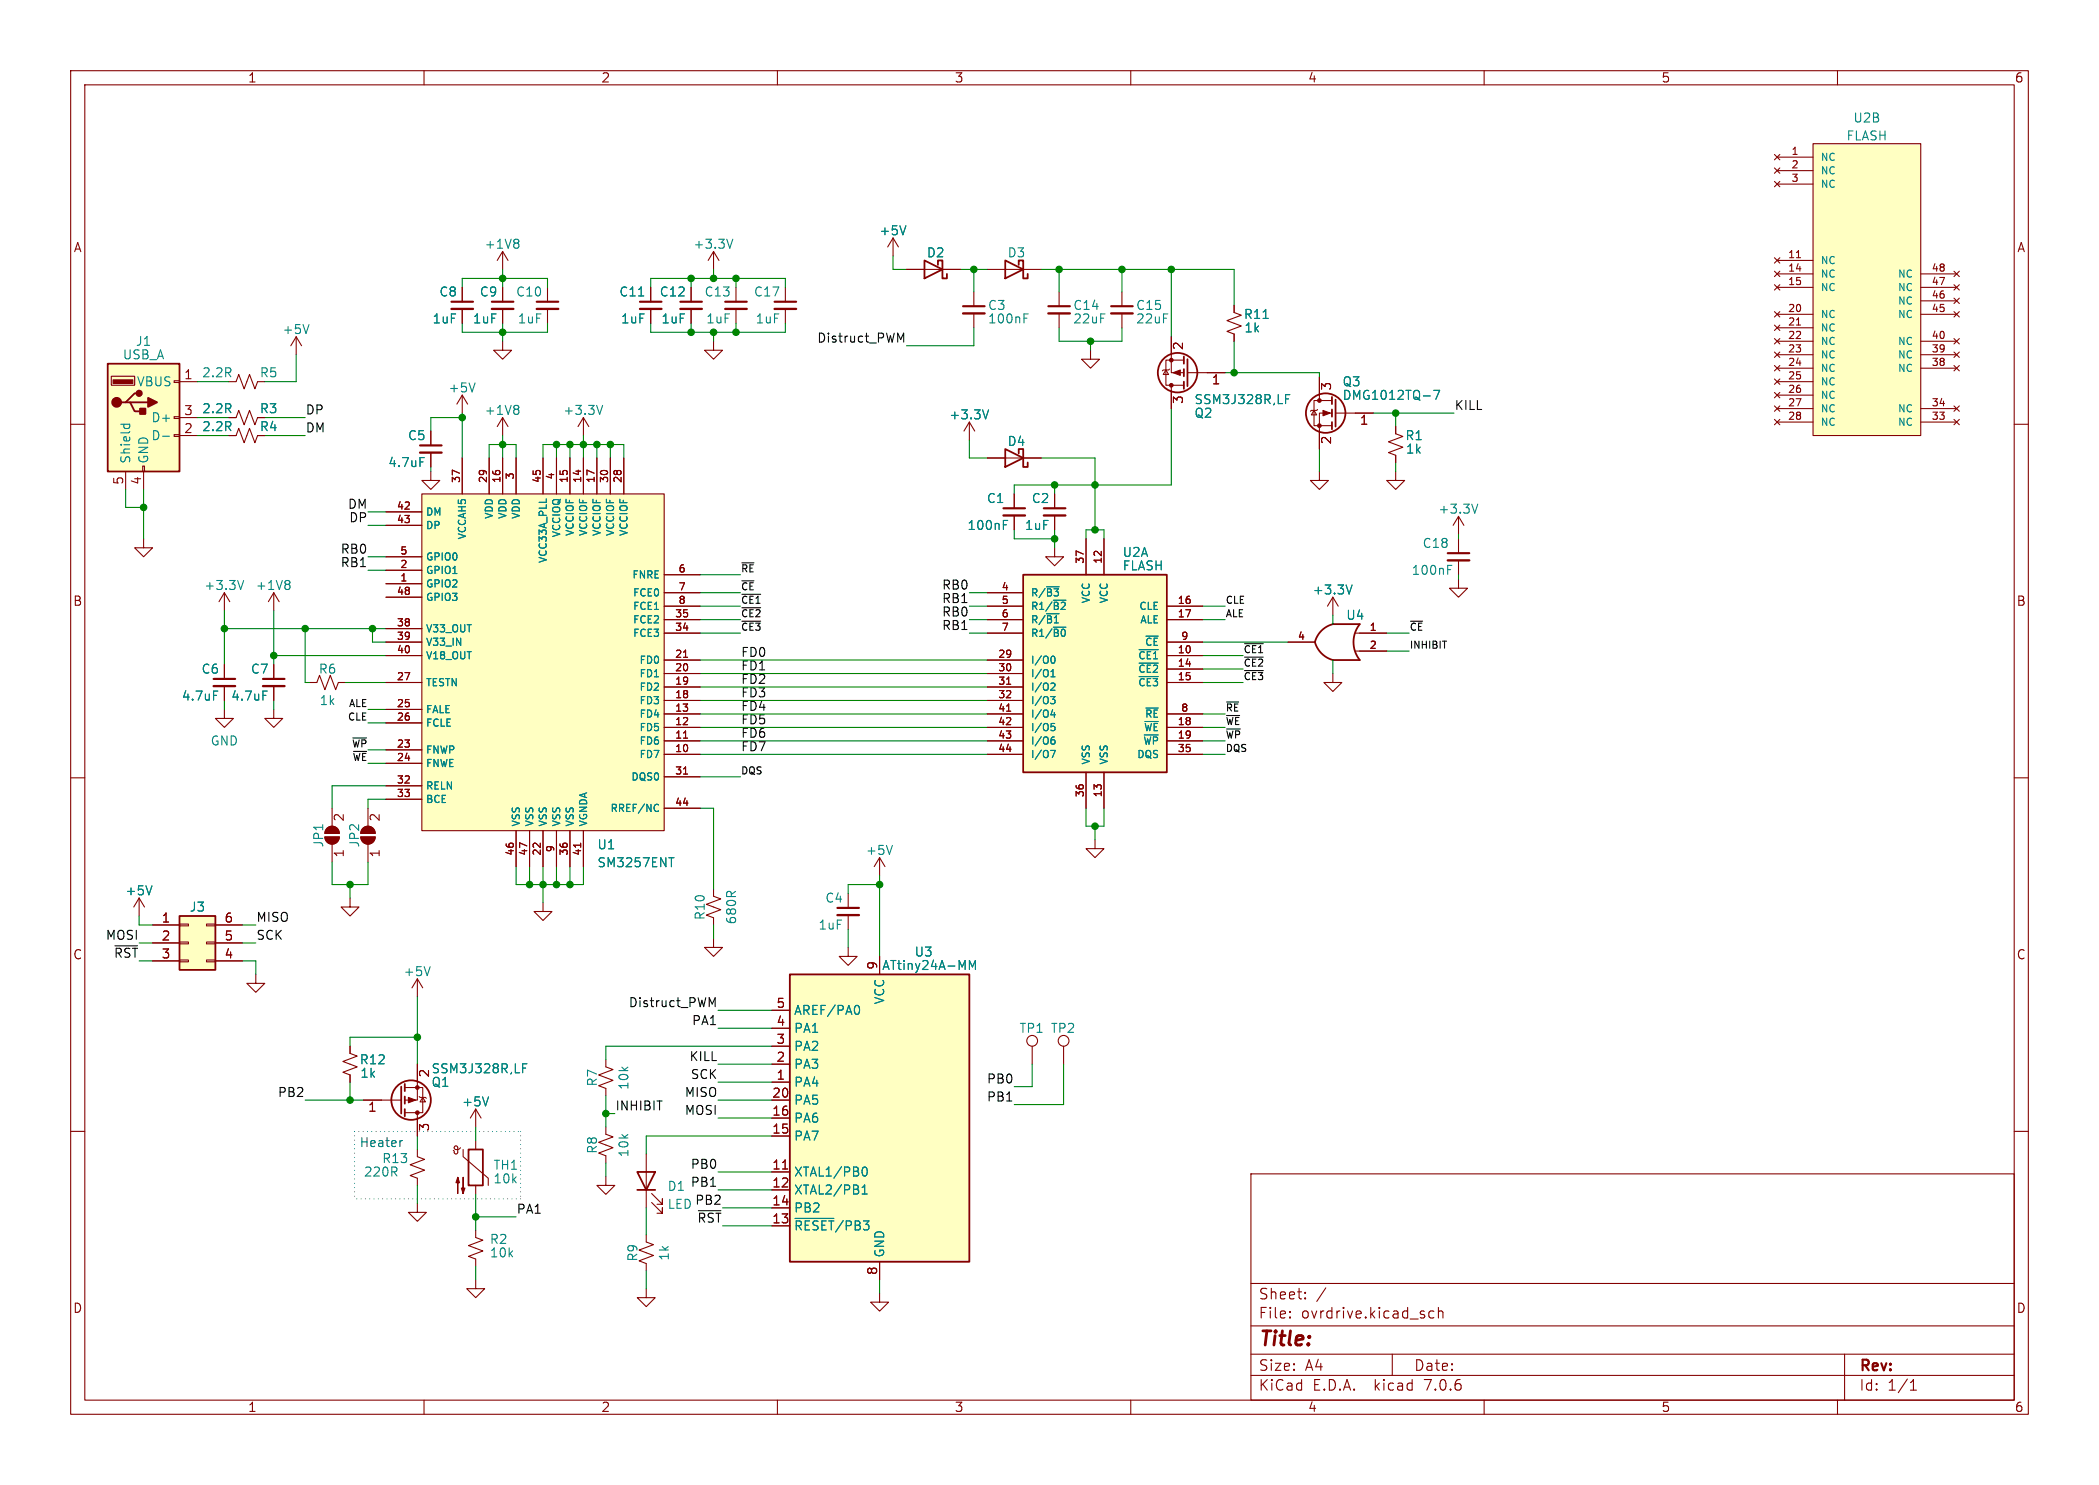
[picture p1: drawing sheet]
<svg xmlns="http://www.w3.org/2000/svg" width="297mm" height="210mm" viewBox="0 0 297 210" stroke-linecap="round" stroke-linejoin="round" font-family="sans-serif">
<defs><g id="words">
<text font-size="2.8" fill="#840000" x="178" y="190.9">Title:</text>
<g font-size="2.1" fill="#840000">
<text x="178" y="184">Sheet:</text>
<text x="178" y="186.7">File:</text>
<text x="184.1" y="186.7">ovrdrive.kicad_sch</text>
<text x="178" y="196.9">KiCad</text>
<text x="178" y="194.1">Size:</text>
<text x="184.7" y="194.1">A4</text>
<text x="185.7" y="196.9">E.D.A.</text>
<text x="194.6" y="196.9">kicad</text>
<text x="200" y="194.1">Date:</text>
<text x="201.8" y="196.9">7.0.6</text>
<text x="263" y="194.3">Rev:</text>
<text x="263" y="196.9">Id:</text>
<text x="267.1" y="196.9">1/1</text>
</g>
<g font-size="1.8" fill="#840000">
<text x="35" y="11.9">1</text>
<text x="85" y="11.9">2</text>
<text x="135" y="11.9">3</text>
<text x="185" y="11.9">4</text>
<text x="235" y="11.9">5</text>
<text x="285" y="11.9">6</text>
<text x="10.3" y="35.9">A</text>
<text x="285.3" y="35.9">A</text>
<text x="26" y="53.7">1</text>
<text x="167.7" y="49.6" transform="rotate(-90 167.7 49.6)">2</text>
<text x="26" y="58.8">3</text>
<text x="36.7" y="58.6">R3</text>
<text x="167.7" y="57.2" transform="rotate(-90 167.7 57.2)">3</text>
<text x="171.4" y="54.7">1</text>
<text x="188.7" y="55.3" transform="rotate(-90 188.7 55.3)">3</text>
<text x="26" y="61.3">2</text>
<text x="36.7" y="61.2">R4</text>
<text x="188.7" y="62.9" transform="rotate(-90 188.7 62.9)">2</text>
<text x="192.3" y="60.4">1</text>
<text x="17.5" y="68.7" transform="rotate(-90 17.5 68.7)">5</text>
<text x="20.1" y="68.7" transform="rotate(-90 20.1 68.7)">4</text>
<text x="10.3" y="85.9">B</text>
<text x="285.3" y="85.9">B</text>
<text x="49" y="116.3" transform="rotate(-90 49 116.3)">2</text>
<text x="54.1" y="116.3" transform="rotate(-90 54.1 116.3)">2</text>
<text x="49" y="121.4" transform="rotate(-90 49 121.4)">1</text>
<text x="54.1" y="121.4" transform="rotate(-90 54.1 121.4)">1</text>
<text x="22.8" y="130.6">1</text>
<text x="31.7" y="130.6">6</text>
<text x="10.3" y="135.9">C</text>
<text x="22.8" y="133.1">2</text>
<text x="22.8" y="135.6">3</text>
<text x="31.7" y="135.6">4</text>
<text x="31.7" y="133.1">5</text>
<text x="124.2" y="137.2" transform="rotate(-90 124.2 137.2)">9</text>
<text x="285.3" y="135.9">C</text>
<text x="109.8" y="142.6">5</text>
<text x="109.8" y="147.7">3</text>
<text x="109.8" y="145.2">4</text>
<text x="61" y="152.5" transform="rotate(-90 61 152.5)">2</text>
<text x="109.2" y="155.3">20</text>
<text x="109.8" y="152.8">1</text>
<text x="109.8" y="150.2">2</text>
<text x="52" y="157.6">1</text>
<text x="61" y="160.1" transform="rotate(-90 61 160.1)">3</text>
<text x="109.2" y="160.4">15</text>
<text x="109.2" y="157.9">16</text>
<text x="109.2" y="165.5">11</text>
<text x="109.2" y="168">12</text>
<text x="109.2" y="173.1">13</text>
<text x="109.2" y="170.6">14</text>
<text x="10.3" y="185.9">D</text>
<text x="124.2" y="180.4" transform="rotate(-90 124.2 180.4)">8</text>
<text x="285.3" y="185.9">D</text>
<text x="35" y="199.9">1</text>
<text x="85" y="199.9">2</text>
<text x="135" y="199.9">3</text>
<text x="185" y="199.9">4</text>
<text x="235" y="199.9">5</text>
<text x="285" y="199.9">6</text>
</g>
<g font-size="1.8" fill="#008484">
<text x="262.2" y="17.5">U2B</text>
<text x="261.2" y="20.1">FLASH</text>
<text x="68.5" y="35.4">+1V8</text>
<text x="98" y="35.4">+3.3V</text>
<text x="124.3" y="33.5">+5V</text>
<text x="131.1" y="36.6">D2</text>
<text x="142.5" y="36.6">D3</text>
<text x="39.9" y="47.5">+5V</text>
<text x="61.1" y="45.9">1uF</text>
<text x="62.1" y="42.1">C8</text>
<text x="66.8" y="45.9">1uF</text>
<text x="67.8" y="42.1">C9</text>
<text x="72.9" y="42.1">C10</text>
<text x="73.2" y="45.9">1uF</text>
<text x="87.5" y="42.1">C11</text>
<text x="87.8" y="45.9">1uF</text>
<text x="93.3" y="42.1">C12</text>
<text x="93.5" y="45.9">1uF</text>
<text x="99.6" y="42.1">C13</text>
<text x="99.8" y="45.9">1uF</text>
<text x="106.6" y="42.1">C17</text>
<text x="106.8" y="45.9">1uF</text>
<text x="139.7" y="44">C3</text>
<text x="139.7" y="45.9">100nF</text>
<text x="151.8" y="44">C14</text>
<text x="151.8" y="45.9">22uF</text>
<text x="160.7" y="44">C15</text>
<text x="160.7" y="45.9">22uF</text>
<text x="175.9" y="45.3">R11</text>
<text x="176" y="47.2">1k</text>
<text x="17.3" y="51">USB_A</text>
<text x="19.1" y="49.1">J1</text>
<text x="28.5" y="53.6">2.2R</text>
<text x="36.7" y="53.6">R5</text>
<text x="19.3" y="54.8">VBUS</text>
<text x="21.3" y="59.9">D+</text>
<text x="28.5" y="58.6">2.2R</text>
<text x="63.4" y="55.7">+5V</text>
<text x="68.5" y="58.9">+1V8</text>
<text x="79.6" y="58.9">+3.3V</text>
<text x="134.2" y="59.5">+3.3V</text>
<text x="168.9" y="57.4">SSM3J328R,LF</text>
<text x="168.9" y="59.3">Q2</text>
<text x="189.9" y="54.8">Q3</text>
<text x="189.9" y="56.8">DMG1012TQ-7</text>
<text x="18.6" y="65.7" transform="rotate(-90 18.6 65.7)">Shield</text>
<text x="21.2" y="65.7" transform="rotate(-90 21.2 65.7)">GND</text>
<text x="21.3" y="62.5">D-</text>
<text x="28.5" y="61.2">2.2R</text>
<text x="57.6" y="62.5">C5</text>
<text x="142.5" y="63.3">D4</text>
<text x="198.8" y="62.5">R1</text>
<text x="198.8" y="64.4">1k</text>
<text x="54.9" y="66.3">4.7uF</text>
<text x="139.5" y="71.3">C1</text>
<text x="145.9" y="71.3">C2</text>
<text x="136.8" y="75.2">100nF</text>
<text x="144.9" y="75.2">1uF</text>
<text x="201.2" y="77.7">C18</text>
<text x="203.4" y="72.9">+3.3V</text>
<text x="28.8" y="83.6">+3.3V</text>
<text x="36.1" y="83.6">+1V8</text>
<text x="158.8" y="80.9">FLASH</text>
<text x="158.8" y="79">U2A</text>
<text x="199.7" y="81.5">100nF</text>
<text x="185.7" y="84.3">+3.3V</text>
<text x="190.4" y="87.9">U4</text>
<text x="28.4" y="95.5">C6</text>
<text x="35.4" y="95.5">C7</text>
<text x="45" y="95.5">R6</text>
<text x="25.6" y="99.3">4.7uF</text>
<text x="32.6" y="99.3">4.7uF</text>
<text x="45.1" y="99.9">1k</text>
<text x="29.7" y="105.6">GND</text>
<text x="45.9" y="119.9" transform="rotate(-90 45.9 119.9)">JP1</text>
<text x="51" y="119.9" transform="rotate(-90 51 119.9)">JP2</text>
<text x="84.4" y="120.3">U1</text>
<text x="84.4" y="122.9">SM3257ENT</text>
<text x="122.4" y="121.1">+5V</text>
<text x="17.6" y="126.8">+5V</text>
<text x="26.7" y="129.1">J3</text>
<text x="99.9" y="130.2" transform="rotate(-90 99.9 130.2)">R10</text>
<text x="104.4" y="130.8" transform="rotate(-90 104.4 130.8)">680R</text>
<text x="115.7" y="131.7">1uF</text>
<text x="116.7" y="127.9">C4</text>
<text x="124.7" y="137.4">ATtiny24A-MM</text>
<text x="129.3" y="135.5">U3</text>
<text x="57" y="138.3">+5V</text>
<text x="112.3" y="143.7">AREF/PA0</text>
<text x="125.3" y="142.1" transform="rotate(-90 125.3 142.1)">VCC</text>
<text x="112.3" y="148.8">PA2</text>
<text x="112.3" y="146.3">PA1</text>
<text x="144.2" y="146.3">TP1 TP2</text>
<text x="50.8" y="150.7">R12</text>
<text x="50.9" y="152.6">1k</text>
<text x="61" y="152">SSM3J328R,LF</text>
<text x="61" y="153.9">Q1</text>
<text x="84.7" y="153.7" transform="rotate(-90 84.7 153.7)">R7</text>
<text x="89.1" y="154.2" transform="rotate(-90 89.1 154.2)">10k</text>
<text x="112.3" y="153.9">PA4</text>
<text x="112.3" y="151.4">PA3</text>
<text x="65.3" y="156.7">+5V</text>
<text x="112.3" y="161.5">PA7</text>
<text x="112.3" y="159">PA6</text>
<text x="112.3" y="156.4">PA5</text>
<text x="51.4" y="166.6">220R</text>
<text x="54" y="164.7">R13</text>
<text x="69.7" y="167.6">10k</text>
<text x="69.7" y="165.6">TH1</text>
<text x="84.7" y="163.3" transform="rotate(-90 84.7 163.3)">R8</text>
<text x="89.1" y="163.8" transform="rotate(-90 89.1 163.8)">10k</text>
<text x="112.3" y="166.6">XTAL1/PB0</text>
<text x="94.4" y="168.6">D1</text>
<text x="94.4" y="171.2">LED</text>
<text x="112.3" y="169.1">XTAL2/PB1</text>
<text x="112.3" y="171.7">PB2</text>
<text x="69.2" y="176.1">R2</text>
<text x="69.2" y="178">10k</text>
<text x="90.4" y="178.5" transform="rotate(-90 90.4 178.5)">R9</text>
<text x="94.8" y="178.4" transform="rotate(-90 94.8 178.4)">1k</text>
<text x="112.3" y="174.2">~{RESET}/PB3</text>
<text x="125.3" y="177.9" transform="rotate(-90 125.3 177.9)">GND</text>
</g>
<g font-size="1.8">
<text x="115.5" y="48.5">Distruct_PWM</text>
<text x="43.2" y="58.7">DP</text>
<text x="205.7" y="58.1">KILL</text>
<text x="43.2" y="61.2">DM</text>
<text x="49.1" y="72">DM</text>
<text x="49.3" y="73.9">DP</text>
<text x="48.1" y="78.4">RB0</text>
<text x="48.1" y="80.3">RB1</text>
<text x="133.2" y="83.5">RB0</text>
<text x="133.2" y="87.3">RB0</text>
<text x="133.2" y="85.4">RB1</text>
<text x="133.2" y="89.2">RB1</text>
<text x="104.8" y="94.9">FD1</text>
<text x="104.8" y="93">FD0</text>
<text x="104.8" y="96.8">FD2</text>
<text x="104.8" y="100.6">FD4</text>
<text x="104.8" y="98.7">FD3</text>
<text x="104.8" y="106.3">FD7</text>
<text x="104.8" y="104.4">FD6</text>
<text x="104.8" y="102.5">FD5</text>
<text x="36.2" y="130.5">MISO</text>
<text x="14.9" y="133">MOSI</text>
<text x="36.2" y="133">SCK</text>
<text x="88.9" y="142.5">Distruct_PWM</text>
<text x="97.8" y="145.1">PA1</text>
<text x="39.2" y="155.2">PB2</text>
<text x="96.8" y="155.2">MISO</text>
<text x="97.5" y="150.1">KILL</text>
<text x="97.6" y="152.7">SCK</text>
<text x="139.6" y="155.9">PB1</text>
<text x="139.6" y="153.3">PB0</text>
<text x="87" y="157.1">INHIBIT</text>
<text x="96.8" y="157.8">MOSI</text>
<text x="97.6" y="165.4">PB0</text>
<text x="97.6" y="167.9">PB1</text>
<text x="73" y="171.7">PA1</text>
<text x="98.3" y="170.5">PB2</text>
<text x="98.6" y="173">~{RST}</text>
</g>
<text font-size="1.8" fill="#008400" x="16" y="135.5">~{RST} 3</text>
<text font-size="1.8" fill="#0000c2" x="50.8" y="162.3">Heater</text>
<g font-size="1.4" fill="#840000">
<text x="253.4" y="22">1</text>
<text x="253.4" y="23.9">2</text>
<text x="253.4" y="25.8">3</text>
<text x="252.9" y="36.6">11</text>
<text x="252.9" y="38.5">14</text>
<text x="252.9" y="40.4">15</text>
<text x="273.2" y="40.4">47</text>
<text x="273.2" y="38.5">48</text>
<text x="252.9" y="44.2">20</text>
<text x="252.9" y="46.1">21</text>
<text x="273.2" y="44.2">45</text>
<text x="273.2" y="42.3">46</text>
<text x="252.9" y="48">22</text>
<text x="252.9" y="49.9">23</text>
<text x="252.9" y="51.8">24</text>
<text x="252.9" y="53.7">25</text>
<text x="273.2" y="51.8">38</text>
<text x="273.2" y="49.9">39</text>
<text x="273.2" y="48">40</text>
<text x="252.9" y="55.6">26</text>
<text x="252.9" y="57.5">27</text>
<text x="252.9" y="59.4">28</text>
<text x="273.2" y="59.4">33</text>
<text x="273.2" y="57.5">34</text>
<text x="65.2" y="68.4" transform="rotate(-90 65.2 68.4)">37</text>
<text x="69" y="68.4" transform="rotate(-90 69 68.4)">29</text>
<text x="70.9" y="68.4" transform="rotate(-90 70.9 68.4)">16</text>
<text x="72.8" y="67.9" transform="rotate(-90 72.8 67.9)">3</text>
<text x="76.6" y="68.4" transform="rotate(-90 76.6 68.4)">45</text>
<text x="78.5" y="67.9" transform="rotate(-90 78.5 67.9)">4</text>
<text x="80.4" y="68.4" transform="rotate(-90 80.4 68.4)">15</text>
<text x="82.3" y="68.4" transform="rotate(-90 82.3 68.4)">14</text>
<text x="84.2" y="68.4" transform="rotate(-90 84.2 68.4)">17</text>
<text x="86.1" y="68.4" transform="rotate(-90 86.1 68.4)">30</text>
<text x="88" y="68.4" transform="rotate(-90 88 68.4)">28</text>
<text x="56.1" y="72.1">42</text>
<text x="56.1" y="74">43</text>
<text x="56.5" y="82.3">1</text>
<text x="56.5" y="80.4">2</text>
<text x="56.5" y="78.5">5</text>
<text x="95.9" y="81">6</text>
<text x="95.9" y="83.6">7</text>
<text x="141.6" y="83.6">4</text>
<text x="153.4" y="79.8" transform="rotate(-90 153.4 79.8)">37</text>
<text x="156" y="79.8" transform="rotate(-90 156 79.8)">12</text>
<text x="56.1" y="88.6">38</text>
<text x="56.1" y="84.2">48</text>
<text x="95.4" y="89.3">34</text>
<text x="95.4" y="87.4">35</text>
<text x="95.9" y="85.5">8</text>
<text x="141.6" y="85.5">5</text>
<text x="141.6" y="87.4">6</text>
<text x="141.6" y="89.3">7</text>
<text x="166.5" y="85.5">16</text>
<text x="166.5" y="87.4">17</text>
<text x="193.7" y="89.3">1</text>
<text x="56.1" y="90.6">39</text>
<text x="56.1" y="92.5">40</text>
<text x="95.4" y="95">20</text>
<text x="95.4" y="93.1">21</text>
<text x="141.1" y="93.1">29</text>
<text x="141.1" y="95">30</text>
<text x="166.5" y="92.5">10</text>
<text x="166.5" y="94.4">14</text>
<text x="167" y="90.6">9</text>
<text x="183.5" y="90.6">4</text>
<text x="193.7" y="91.8">2</text>
<text x="56.1" y="100.1">25</text>
<text x="56.1" y="102">26</text>
<text x="56.1" y="96.3">27</text>
<text x="95.4" y="100.7">13</text>
<text x="95.4" y="98.8">18</text>
<text x="95.4" y="96.9">19</text>
<text x="141.1" y="96.9">31</text>
<text x="141.1" y="98.8">32</text>
<text x="141.1" y="100.7">41</text>
<text x="166.5" y="96.3">15</text>
<text x="167" y="100.7">8</text>
<text x="56.1" y="105.8">23</text>
<text x="56.1" y="107.7">24</text>
<text x="95.4" y="106.4">10</text>
<text x="95.4" y="104.5">11</text>
<text x="95.4" y="102.6">12</text>
<text x="141.1" y="102.6">42</text>
<text x="141.1" y="104.5">43</text>
<text x="141.1" y="106.4">44</text>
<text x="166.5" y="102.6">18</text>
<text x="166.5" y="104.5">19</text>
<text x="166.5" y="106.4">35</text>
<text x="56.1" y="110.9">32</text>
<text x="56.1" y="112.8">33</text>
<text x="95.4" y="109.6">31</text>
<text x="153.4" y="112.9" transform="rotate(-90 153.4 112.9)">36</text>
<text x="156" y="112.9" transform="rotate(-90 156 112.9)">13</text>
<text x="95.4" y="114">44</text>
<text x="72.8" y="121.1" transform="rotate(-90 72.8 121.1)">46</text>
<text x="74.7" y="121.1" transform="rotate(-90 74.7 121.1)">47</text>
<text x="76.6" y="121.1" transform="rotate(-90 76.6 121.1)">22</text>
<text x="78.5" y="120.6" transform="rotate(-90 78.5 120.6)">9</text>
<text x="80.4" y="121.1" transform="rotate(-90 80.4 121.1)">36</text>
<text x="82.3" y="121.1" transform="rotate(-90 82.3 121.1)">41</text>
</g>
<g font-size="1.4" fill="#008484">
<text x="257.6" y="23">NC</text>
<text x="257.6" y="24.9">NC</text>
<text x="257.6" y="26.8">NC</text>
<text x="257.6" y="37.6">NC</text>
<text x="257.6" y="39.5">NC</text>
<text x="257.6" y="41.4">NC</text>
<text x="268.4" y="41.4">NC</text>
<text x="268.4" y="39.5">NC</text>
<text x="257.6" y="45.2">NC</text>
<text x="257.6" y="47.1">NC</text>
<text x="268.4" y="45.2">NC</text>
<text x="268.4" y="43.3">NC</text>
<text x="257.6" y="49">NC</text>
<text x="257.6" y="50.9">NC</text>
<text x="257.6" y="52.8">NC</text>
<text x="268.4" y="52.8">NC</text>
<text x="268.4" y="50.9">NC</text>
<text x="268.4" y="49">NC</text>
<text x="257.6" y="54.7">NC</text>
<text x="257.6" y="56.6">NC</text>
<text x="257.6" y="58.5">NC</text>
<text x="268.4" y="58.5">NC</text>
<text x="257.6" y="60.4">NC</text>
<text x="268.4" y="60.4">NC</text>
<text x="60.2" y="73.1">DM</text>
<text x="60.2" y="75">DP</text>
<text x="66.1" y="76.4" transform="rotate(-90 66.1 76.4)">VCCAH5</text>
<text x="70" y="73.5" transform="rotate(-90 70 73.5)">VDD</text>
<text x="71.9" y="73.5" transform="rotate(-90 71.9 73.5)">VDD</text>
<text x="73.8" y="73.5" transform="rotate(-90 73.8 73.5)">VDD</text>
<text x="79.5" y="76.1" transform="rotate(-90 79.5 76.1)">VCCIOQ</text>
<text x="81.4" y="75.9" transform="rotate(-90 81.4 75.9)">VCCIOF</text>
<text x="83.3" y="75.9" transform="rotate(-90 83.3 75.9)">VCCIOF</text>
<text x="85.2" y="75.9" transform="rotate(-90 85.2 75.9)">VCCIOF</text>
<text x="87.1" y="75.9" transform="rotate(-90 87.1 75.9)">VCCIOF</text>
<text x="89" y="75.9" transform="rotate(-90 89 75.9)">VCCIOF</text>
<text x="60.2" y="83.3">GPIO2</text>
<text x="60.2" y="81.4">GPIO1</text>
<text x="60.2" y="79.5">GPIO0</text>
<text x="77.6" y="79.8" transform="rotate(-90 77.6 79.8)">VCC33A_PLL</text>
<text x="89.3" y="82">FNRE</text>
<text x="60.2" y="89.6">V33_OUT</text>
<text x="60.2" y="85.2">GPIO3</text>
<text x="89.4" y="88.4">FCE2</text>
<text x="89.4" y="84.6">FCE0</text>
<text x="89.4" y="86.5">FCE1</text>
<text x="145.8" y="84.6">R/~{B3}</text>
<text x="145.8" y="86.5">R1/~{B2}</text>
<text x="145.8" y="88.4">R/~{B1}</text>
<text x="154.4" y="85.5" transform="rotate(-90 154.4 85.5)">VCC</text>
<text x="156.9" y="85.5" transform="rotate(-90 156.9 85.5)">VCC</text>
<text x="161.1" y="86.5">CLE</text>
<text x="161.2" y="88.4">ALE</text>
<text x="60.2" y="91.5">V33_IN</text>
<text x="60.2" y="93.4">V18_OUT</text>
<text x="89.4" y="90.3">FCE3</text>
<text x="90.4" y="96">FD1</text>
<text x="90.4" y="94.1">FD0</text>
<text x="145.8" y="94.1">I/O0</text>
<text x="145.8" y="96">I/O1</text>
<text x="145.8" y="90.3">R1/~{B0}</text>
<text x="160.9" y="93.4">~{CE1}</text>
<text x="160.9" y="95.4">~{CE2}</text>
<text x="161.9" y="91.5">~{CE}</text>
<text x="60.2" y="101.1">FALE</text>
<text x="60.2" y="97.3">TESTN</text>
<text x="90.4" y="101.7">FD4</text>
<text x="90.4" y="99.8">FD3</text>
<text x="90.4" y="97.9">FD2</text>
<text x="145.8" y="97.9">I/O2</text>
<text x="145.8" y="99.8">I/O3</text>
<text x="145.8" y="101.7">I/O4</text>
<text x="160.9" y="97.3">~{CE3}</text>
<text x="161.9" y="101.7">~{RE}</text>
<text x="60.2" y="106.8">FNWP</text>
<text x="60.2" y="103">FCLE</text>
<text x="90.4" y="107.4">FD7</text>
<text x="90.4" y="105.5">FD6</text>
<text x="90.4" y="103.6">FD5</text>
<text x="145.8" y="103.6">I/O5</text>
<text x="145.8" y="105.5">I/O6</text>
<text x="145.8" y="107.4">I/O7</text>
<text x="160.8" y="107.4">DQS</text>
<text x="161.7" y="105.5">~{WP}</text>
<text x="161.7" y="103.6">~{WE}</text>
<text x="60.2" y="108.7">FNWE</text>
<text x="60.2" y="111.9">RELN</text>
<text x="60.2" y="113.8">BCE</text>
<text x="89.2" y="110.6">DQS0</text>
<text x="154.4" y="108.2" transform="rotate(-90 154.4 108.2)">VSS</text>
<text x="156.9" y="108.2" transform="rotate(-90 156.9 108.2)">VSS</text>
<text x="73.8" y="117" transform="rotate(-90 73.8 117)">VSS</text>
<text x="75.7" y="117" transform="rotate(-90 75.7 117)">VSS</text>
<text x="77.6" y="117" transform="rotate(-90 77.6 117)">VSS</text>
<text x="79.5" y="117" transform="rotate(-90 79.5 117)">VSS</text>
<text x="81.4" y="117" transform="rotate(-90 81.4 117)">VSS</text>
<text x="83.3" y="117" transform="rotate(-90 83.3 117)">VGNDA</text>
<text x="86.3" y="115">RREF/NC</text>
</g>
<g font-size="1.4">
<text x="104.8" y="81">~{RE}</text>
<text x="104.8" y="83.5">~{CE}</text>
<text x="104.8" y="85.4">~{CE1}</text>
<text x="104.8" y="87.4">~{CE2}</text>
<text x="104.8" y="89.3">~{CE3}</text>
<text x="173.4" y="87.4">ALE</text>
<text x="173.4" y="85.4">CLE</text>
<text x="199.4" y="89.3">~{CE}</text>
<text x="175.9" y="94.3">~{CE2}</text>
<text x="175.9" y="92.4">~{CE1}</text>
<text x="199.4" y="91.8">INHIBIT</text>
<text x="49.1" y="102">CLE</text>
<text x="49.2" y="100.1">ALE</text>
<text x="173.4" y="100.7">~{RE}</text>
<text x="175.9" y="96.2">~{CE3}</text>
<text x="49.7" y="105.8">~{WP}</text>
<text x="49.8" y="107.7">~{WE}</text>
<text x="173.4" y="102.6">~{WE}</text>
<text x="173.4" y="106.4">DQS</text>
<text x="173.4" y="104.5">~{WP}</text>
<text x="104.8" y="109.6">DQS</text>
</g>
</g></defs>
<g fill="none" stroke="#840000" stroke-width=".15">
<path d="M10 10h277v190h-277zM12 12h273v186h-273zM60 10v2M110 10v2M160 10v2M210 10v2M260 10v2M71.1 35.6v2.5M71.1 35.6l-.7 1.2M71.1 35.6l.8 1.2M101 35.6l-.8 1.2M101 35.6v2.5"/>
<path d="M101 35.6l.7 1.2M126.4 33.7l-.8 1.2M126.4 33.7v2.5M126.4 33.7l.7 1.2M128.3 38.1h7.6M139.7 38.1h7.6M251.1 21.8l.7 .8M251.1 36.4l.7 .8M251.1 38.4l.7 .7M251.1 23.7l.7 .8M251.1 25.7l.7 .7M251.5 22.2h5"/>
<path d="M251.5 36.8h5M251.5 38.7h5M251.5 24.1h5M251.5 26h5M251.8 21.8l-.7 .8M251.8 36.4l-.7 .8M251.8 38.4l-.7 .7M251.8 23.7l-.7 .8M251.8 25.7l-.7 .7M254.2 36.4h.6M256.5 20.3h15.3v41.3h-15.3zM271.8 38.7h5.1"/>
<path d="M276.5 38.4l.7 .7M277.2 38.4l-.7 .7M10 60h2M15.7 53.2h3.3v1.3h-3.3zM24.6 58.9h.8v.3h-.8zM24.6 53.8h.8v.3h-.8zM25.4 54h2.5M25.4 59.1h2.5M32.4 54h1l.4-1 .7 2 .8-2 .8 2 .3-1M32.4 59.1h1l.4-1.1 .7 2.1 .8-2.1 .8 2.1 .3-1M41.9 47.6l-.8 1.3M41.9 47.6v2.6"/>
<path d="M41.9 47.6l.8 1.3M65.4 40.6v2.1M65.4 43.7v2M65.4 55.9v2.5M65.4 55.9l-.8 1.3M65.4 55.9l.8 1.3M71.1 48.3v1.2h1.3l-1.3 1.3-1.3-1.3h1.3M71.1 40.6v2.1M71.1 43.7v2M71.1 59.1v2.5M71.1 59.1l-.7 1.2M71.1 59.1l.8 1.2"/>
<path d="M77.5 40.6v2.1M77.5 43.7v2M82.5 59.1v2.5M82.5 59.1l-.7 1.2M82.5 59.1l.8 1.2M92.1 40.6v2.1M92.1 43.7v2M97.8 40.6v2.1M97.8 43.7v2M101 48.3v1.2h1.2l-1.2 1.3-1.3-1.3h1.3M104.1 40.6v2.1M104.1 43.7v2"/>
<path d="M111.1 40.6v2.1M111.1 43.7v2M137.2 59.7l-.8 1.3M137.2 59.7v2.5M137.2 59.7l.7 1.3M137.8 41.3v2M137.8 44.3v2.1M149.9 41.3v2M149.9 44.3v2.1M154.3 49.5v1.3h1.3l-1.3 1.3-1.3-1.3h1.3M158.7 41.3v2M158.7 44.3v2.1"/>
<path d="M165 52.3l.4 .7h-.8zM165.5 52.2l-.1 .1h-.8l-.1 .2M165.7 47.6v5.1h1.8M165.7 54.5v3.3M167.5 50.9h-2.5v3.6h2.5M168 52.7h5.4M174.6 43.2v1l1 .4-2 .7 2 .8-2 .8 1 .3v1.1M185.9 58l.4 .7h-.8zM186.4 57.9l-.1 .1h-.8l-.1 .2M186.7 53.3v3.3M188.5 58.4h-1.8v5.1M188.5 56.6h-2.6v3.6h2.6"/>
<path d="M189 58.4h5.3M251.1 40.3l.7 .7M251.1 44.1l.7 .7M251.1 46l.7 .7M251.1 47.9l.7 .7M251.1 49.8l.7 .7M251.1 51.7l.7 .8M251.1 53.6l.7 .8M251.1 55.5l.7 .8M251.1 57.4l.7 .8M251.1 59.3l.7 .8M251.5 40.6h5"/>
<path d="M251.5 44.5h5M251.5 46.4h5M251.5 48.3h5M251.5 50.2h5M251.5 52.1h5M251.5 54h5M251.5 55.9h5M251.5 57.8h5M251.5 59.7h5M251.8 40.3l-.7 .7M251.8 44.1l-.7 .7M251.8 46l-.7 .7"/>
<path d="M251.8 47.9l-.7 .7M251.8 49.8l-.7 .7M251.8 51.7l-.7 .8M251.8 53.6l-.7 .8M251.8 55.5l-.7 .8M251.8 57.4l-.7 .8M251.8 59.3l-.7 .8M254.2 46h.6M271.8 40.6h5.1M271.8 44.5h5.1M271.8 48.3h5.1M271.8 50.2h5.1"/>
<path d="M271.8 52.1h5.1M271.8 57.8h5.1M271.8 59.7h5.1M271.8 42.5h5.1M276.5 59.3l.7 .8M276.5 57.4l.7 .8M276.5 51.7l.7 .8M276.5 49.8l.7 .7M276.5 47.9l.7 .7M276.5 44.1l.7 .7M276.5 42.2l.7 .7M276.5 40.3l.7 .7"/>
<path d="M277.2 59.3l-.7 .8M277.2 57.4l-.7 .8M277.2 51.7l-.7 .8M277.2 49.8l-.7 .7M277.2 47.9l-.7 .7M277.2 44.1l-.7 .7M277.2 42.2l-.7 .7M277.2 40.3l-.7 .7M285 60h2M17.8 66.7v2.5M20.2 65.9h.2v.8h-.2zM20.3 76.2v1.3h1.3l-1.3 1.2-1.3-1.2h1.3"/>
<path d="M20.3 66.7v2.5M24.6 61.5h.8v.2h-.8zM25.4 61.6h2.5M32.4 61.6h1l.4-1 .7 2 .8-2 .8 2 .3-1M54.6 72.4h5.1M54.6 74.3h5.1M54.6 78.7h5.1M59.7 69.9h34.3v47.6h-34.3zM61 66.7v1.2h1.2l-1.2 1.3-1.3-1.3h1.3M61 61v2M61 64v2M65.4 64.8v5.1"/>
<path d="M69.2 64.8v5.1M71.1 64.8v5.1M73 64.8v5.1M76.8 64.8v5.1M78.7 64.8v5.1M80.6 64.8v5.1M82.5 64.8v5.1M84.5 64.8v5.1M86.4 64.8v5.1M88.3 64.8v5.1M139.7 64.8h7.6M143.5 69.9v2"/>
<path d="M143.5 72.9v2M149.2 77.5v1.2h1.3l-1.3 1.3-1.2-1.3h1.2M149.2 69.9v2M149.2 72.9v2M153.7 76.2v5.1M156.2 76.2v5.1M186.7 66.7v1.2h1.3l-1.3 1.3-1.3-1.3h1.3M197.5 66.7v1.2h1.3l-1.3 1.3-1.3-1.3h1.3M197.5 60.3v1l1 .4-2 .8 2 .7-2 .8 1 .4v1M206.4 73l-.8 1.3M206.4 73v2.6M206.4 76.2v2"/>
<path d="M206.4 79.2v2.1M206.4 73l.7 1.3M31.7 83.8v2.6M31.7 94v2M31.7 97v2.1M31.7 83.8l-.7 1.3M31.7 83.8l.8 1.3M38.7 83.8l-.7 1.3M38.7 83.8v2.6M38.7 94v2M38.7 97v2.1M38.7 83.8l.8 1.3"/>
<path d="M43.8 96.5h1l.4-1 .8 2 .7-2 .8 2 .4-1h1M54.6 82.6h5.1M54.6 80.6h5.1M54.6 96.5h5.1M54.6 88.9h5.1M54.6 90.8h5.1M54.6 92.7h5.1M54.6 84.5h5.1M94 99.1h5.1M94 97.2h5.1M94 95.3h5.1M94 93.3h5.1"/>
<path d="M94 89.5h5.1M94 87.6h5.1M94 81.3h5.1M94 83.8h5.1M94 85.7h5.1M96.7 93h.6M139.7 99.1h5.1M139.7 97.2h5.1M139.7 95.3h5.1M139.7 93.3h5.1M139.7 89.5h5.1M139.7 87.6h5.1"/>
<path d="M139.7 83.8h5.1M139.7 85.7h5.1M142.4 96.8h.6M165.1 96.5h5.1M165.1 87.6h5.1M165.1 90.8h5.1M165.1 92.7h5.1M165.1 85.7h5.1M165.1 94.6h5.1M182.2 90.8h3.9M188.6 95.3v1.2h1.3l-1.3 1.3-1.3-1.3h1.3M188.6 84.5l-.8 1.2"/>
<path d="M188.6 84.5v2.5M188.6 84.5l.8 1.2M191.8 89.5h4.4M191.8 92.1h4.4M206.4 81.9v1.3h1.2l-1.2 1.3-1.3-1.3h1.3M10 110h2M31.7 100.3v1.3h1.3l-1.3 1.3-1.2-1.3h1.2M38.7 100.3v1.3h1.3l-1.3 1.3-1.2-1.3h1.2M46 118.4h2a1.02 1.02 0 0 1-1 1 1.02 1.02 0 0 1-1-1zM46.3 117.1a1.02 1.02 0 0 1 1.1-.2 1.02 1.02 0 0 1 .6 1h-2v-.4zM47 114.3v2.5M47 119.4v2.5"/>
<path d="M51.1 118.4h2a1.02 1.02 0 0 1-1 1 1.02 1.02 0 0 1-1-1zM51.4 117.1a1.02 1.02 0 0 1 1.1-.2 1.02 1.02 0 0 1 .6 1h-2v-.4zM52.1 114.3v2.5M52.1 119.4v2.5M54.6 106h5.1M54.6 108h5.1M54.6 100.3h5.1M54.6 102.2h5.1M54.6 111.1h5.1M54.6 113h5.1M73 117.5v5.1M74.9 117.5v5.1"/>
<path d="M76.8 117.5v5.1M78.7 117.5v5.1M80.6 117.5v5.1M82.2 119.2v.6M82.5 117.5v5.1M94 106.7h5.1M94 104.8h5.1M94 102.9h5.1M94 101h5.1M94 109.9h5.1M94 114.3h5.1M96.7 104.4h.6"/>
<path d="M96.7 109.5h.6M139.7 106.7h5.1M139.7 104.8h5.1M139.7 102.9h5.1M139.7 101h5.1M142.4 100.6h.6M153.7 109.2v5.1M154.9 118.7v1.3h1.3l-1.3 1.3-1.2-1.3h1.2M156.2 109.2v5.1M165.1 106.7h5.1M165.1 104.8h5.1M165.1 102.9h5.1"/>
<path d="M165.1 101h5.1M285 110h2M19.7 127l-.8 1.3M19.7 127v2.5M19.7 127l.7 1.3M21.6 130.8h3.8M21.6 133.4h3.8M21.6 135.9h3.8M25.4 135.8h1.3v.2h-1.3zM25.4 133.2h1.3v.3h-1.3zM25.4 130.7h1.3v.2h-1.3zM29.2 135.8h1.3v.2h-1.3z"/>
<path d="M29.2 133.2h1.3v.3h-1.3zM29.2 130.7h1.3v.2h-1.3zM30.5 130.8h3.8M30.5 133.4h3.8M30.5 135.9h3.8M36.2 137.8v1.3h1.3l-1.3 1.2-1.3-1.2h1.3M49.5 127v1.3h1.3l-1.3 1.2-1.2-1.2h1.2M59.1 138.4l-.8 1.3M59.1 138.4v2.6M59.1 138.4l.7 1.3M76.8 127.6v1.3h1.3l-1.3 1.3-1.2-1.3h1.2M101 125.7v1l1 .4-2.1 .8 2.1 .8-2.1 .7 1.1 .4v1"/>
<path d="M101 132.7v1.3h1.2l-1.2 1.3-1.3-1.3h1.3M120 134v1.3h1.3l-1.3 1.2-1.3-1.2h1.3M120 126.4v2M120 129.4v2M124.5 121.3l-.8 1.3M124.5 121.3v2.5M124.5 135.3v2.5M124.5 121.3l.7 1.3M10 160h2M49.5 148v1l1 .4-2 .7 2 .8-2 .7 1 .4v1M51.4 155.6h5.4M57.3 153.8h2.5v3.6h-2.5"/>
<path d="M59.1 150.5v5.1h-1.8M59.1 157.4v3.3M59.3 155.1l.1 .1h.8l.1 .1M59.8 155.2l.4 .6h-.8zM67.3 156.8l-.8 1.3M67.3 156.8v2.6M67.3 156.8l.8 1.3M85.7 149.9v1l1 .4-2 .7 2 .8-2 .7 1 .4v1M85.7 159.4v1l1 .4-2 .7 2 .8-2 .8 1 .3v1.1M109.2 153h2.6M109.2 158.1h2.6M109.2 150.5h2.6"/>
<path d="M109.2 155.6h2.6M109.2 148h2.6M109.2 145.4h2.6M109.2 142.9h2.6M146 148v2.5M150.5 148v2.5M285 160h2M59.1 170.2v1.3h1.2l-1.2 1.2-1.3-1.2h1.3M59.1 162.6v1l1 .4-2.1 .7 2.1 .8-2.1 .7 1.1 .4v1M65.2 162.3a.45 .45 0 0 1-.5 .3 .45 .45 0 0 1-.4-.4l.2-.1 .2 .1v.9l-.1 .1h-.2l-.3-.5M65.5 162.6v1l3.6 3v1M67.3 174v1l1 .4-2 .7 2 .8-2 .8 1 .4v1"/>
<path d="M67.3 161.3v1.3M67.3 167.6v1.3M85.7 166.4v1.2h1.3l-1.3 1.3-1.2-1.3h1.2M91.4 174.6v1l1.1 .4-2.1 .8 2.1 .7-2.1 .8 1 .4v1M91.4 163.2v7.6M92.2 170.1l1.5 1.5v-.8v.8h-.7M92.2 168.8l1.5 1.5v-.8v.8h-.7M109.2 165.7h2.6M109.2 168.3h2.6M109.2 173.4h2.6M109.2 170.8h2.6M109.2 160.7h2.6"/>
<path d="M110.7 165.3h.8M124.5 178.4v2.6M177 166h108v32h-108zM60 198v2M67.3 181v1.2h1.3l-1.3 1.3-1.3-1.3h1.3M91.4 182.2v1.3h1.3l-1.3 1.3-1.2-1.3h1.2M110 198v2M124.5 182.9v1.3h1.2l-1.2 1.2-1.3-1.2h1.3M160 198v2M177 194.5h108M177 191.5h108M177 187.5h108"/>
<path d="M177 181.5h108M182.5 186.3h.1l-.1 .1M182.5 186.3v.1M182.5 185.5v.1M182.5 185.5h.1l-.1 .1M184.7 183.6v.1M184.7 183.6h-.1l.1 .1M184.7 182.8v.1M184.7 182.8h-.1l.1 .1M187.6 182.1l-1.3 2M197 191.5v3M202.9 185.5l-.4-.1-.3 .3v.4l.1 .2 .2 .1 .4-.1"/>
<path d="M203.5 185.5a.37 .37 0 0 1 .7 .1v.8M203.5 184.9v1.5M210 198v2M260 198v2M261 191.5v6.5M270.3 196.6h.9M270.3 195.5l.4-.4v1.5"/>
<circle cx="146" cy="147.2" r=".76"/>
<circle cx="150.5" cy="147.2" r=".76"/>
</g>
<g fill="none" stroke="#840000" stroke-width=".25">
<path d="M130.8 36.8l2.5 1.3-2.5 1.3zM132.7 37.5v-.7h.6v2.6h.7v-.7M142.2 36.8l2.6 1.3-2.6 1.3zM144.1 37.5v-.7h.7v2.6h.6v-.7M15.2 51.4h10.2v15.3h-10.2zM17.8 56.9h.6l.6 1.3h1.3M18.4 56.9h2.6M19.7 55.6h-.7l-1.2 1.3h-.7M167.5 50.4v1M167.5 52.2v1M167.5 54v1M168 50.8v3.8"/>
<path d="M188.5 56.1v1.1M188.5 57.9v1M188.5 59.7v1M189 56.5v3.8M142.2 63.5l2.6 1.3-2.6 1.2zM144.1 64.1v-.6h.7v2.5h.6v-.6M144.8 81.3h20.3v27.9h-20.3zM187 89.2l.7-.6 .9-.3h3.8a4.1 4.1 0 0 0 0 5h-3.8a3.7 3.7 0 0 1-2.5-2.5l.3-.9zM25.4 129.5h5.1v7.7h-5.1zM111.8 137.8h25.4v40.6h-25.4zM56.8 153.7v3.8M57.3 153.3v1"/>
<path d="M57.3 155.1v1M57.3 156.8v1.1M66.3 162.6h2v5h-2zM90.2 165.7h2.5l-1.3 2.6zM90.2 168.3h2.5"/>
<circle cx="166.6" cy="52.7" r="2.79"/>
<circle cx="187.6" cy="58.4" r="2.79"/>
<circle cx="58.2" cy="155.6" r="2.79"/>
</g>
<g fill="#840000" stroke="#840000" stroke-width=".15">
<path d="M187.2 58l1 .4-1 .4z"/>
<path d="M166 52.7l1-.4v.8z"/>
<path d="M51.1 118.4h2a1.02 1.02 0 0 1-1 1 1.02 1.02 0 0 1-1-1z"/>
<path d="M51.4 117.1a1.02 1.02 0 0 1 1.1-.2 1.02 1.02 0 0 1 .6 1h-2v-.4z"/>
<path d="M16 53.7h2.8v.5h-2.8z"/>
<path d="M46 118.4h2a1.02 1.02 0 0 1-1 1 1.02 1.02 0 0 1-1-1z"/>
<path d="M46.3 117.1a1.02 1.02 0 0 1 1.1-.2 1.02 1.02 0 0 1 .6 1h-2v-.4z"/>
<path d="M64.8 166.5l.2 .8h-.5l.3-.8v2.3z"/>
<path d="M65.5 166.5v2.3l-.2-.8h.5l-.3 .8z"/>
<path d="M57.8 155.2l1 .4-1 .4z"/>
<circle cx="186.7" cy="60.2" r=".25"/>
<circle cx="186.7" cy="56.6" r=".25"/>
<circle cx="165.7" cy="50.9" r=".25"/>
<circle cx="165.7" cy="54.5" r=".25"/>
<circle cx="59.1" cy="153.8" r=".25"/>
<circle cx="59.1" cy="157.4" r=".25"/>
</g>
<g fill="none" stroke="#008484" stroke-width=".15">
<path d="M73.2 33.8l.2 .3-.2 .3 .2 .2v.3l-.2 .2M103.7 33.8l-.4 1.3M128.2 31.9l-.4 1.3M17.1 60h1.3M17.6 60l-.1 .4M18.3 60l.1 .4M43.7 45.9l-.4 1.3M67.2 54.2l-.4 1.2M73.2 57.3l.2 .3-.2 .3 .2 .2v.3l-.2 .2M85.3 57.3l-.5 1.3M90.4 41.9h.7M139.9 58l-.4 1.2"/>
<path d="M144.9 45h.4M144.9 44.4h.6M178.7 45h.8M181.9 56.4h.4M181.9 55.8h.6M202.9 55.2h.8l-.5 1.3M23 61.7h1M59.4 64.7h.6M142 74.2h.4M142 73.6h.6M204.8 80h.6M209.1 71.3l-.4 1.3"/>
<path d="M30.2 97.7h.6M34.5 82.1l-.5 1.3M37.2 97.7h.6M40.8 82.1l.2 .2-.2 .3 .2 .3v.2l-.2 .3M148.1 83h1.8M148.7 98.5h.6l-.4 .4 .3 .1 .1 .3-.2 .2h-.3M148.7 95.7h.6M148.7 95l.3-.3v1M148.8 92.8h.1a.54 .54 0 0 1 .4 .5 .54 .54 0 0 1-.4 .5h-.1M148.8 96.6h.4l.1 .3-.6 .7h.6M161.2 91.9h2.7M161.2 93.8h2.7"/>
<path d="M161.2 95.7h2.7M162.2 90h1.7M191.3 82.7l-.4 1.3M204.8 80.6h.5M92.9 113.7l.3 .1M93.2 114.7l-.3 .1M126.3 119.6l-.4 1.2M148.7 106.1h.6l-.4 1M148.8 102.3h.4M148.8 102.7h.3l.2 .2-.1 .4h-.4M148.9 104.6l.3 .1 .1 .1-.1 .3-.3 .1M148.9 100.4l-.2 .7h.6"/>
<path d="M149.2 100.7v.7M149.2 104.2l-.3 .1M162.2 100.1h1.7M21.5 125.3l-.4 1.2M60.9 136.7l-.5 1.3M94.6 121.3h.8M137.2 137.1v-1.3l.4 .9 .4-.9v1.3M69.1 155.1l-.4 1.3M74 151h.4M74 150.4h.6M121.3 142.2a.79 .79 0 0 1 0 1.3M112.5 172.3h5.5"/>
<path d="M122 168.9h.7M122 167.9l.3-.3v1.3M122 165.3l.3-.3a.69 .69 0 0 1 .3 1.2l-.3 .1-.3-.2"/>
</g>
<g fill="#ffffc2" stroke="#ffffc2" stroke-width=".14">
<path d="M59.7 69.9h34.3v47.6h-34.3z"/>
<path d="M256.5 20.3h15.3v41.3h-15.3z"/>
<path d="M144.8 81.3h20.3v27.9h-20.3z"/>
<path d="M111.8 137.8h25.4v40.6h-25.4z"/>
<path d="M15.2 51.4h10.2v15.3h-10.2z"/>
<path d="M25.4 129.5h5.1v7.7h-5.1z"/>
</g>
<g fill="none" stroke="#840000" stroke-width=".33">
<path d="M63.9 43.7h3M69.6 43.7h3M75.9 43.7h3.1M90.6 43.7h3M96.3 43.7h3M102.6 43.7h3.1M109.6 43.7h3M136.3 44.3h3M148.3 44.3h3.1M157.2 44.3h3.1M59.4 64h3.1M142 72.9h3"/>
<path d="M147.7 72.9h3M204.9 79.2h3M30.2 97h3.1M37.2 97h3.1M118.5 129.4h3"/>
</g>
<g fill="none" stroke="#840000" stroke-width=".3">
<path d="M63.9 42.7h3M69.6 42.7h3M75.9 42.7h3.1M90.6 42.7h3M96.3 42.7h3M102.6 42.7h3.1M109.6 42.7h3M136.3 43.3h3M148.3 43.3h3.1M157.2 43.3h3.1M59.4 63h3.1M142 71.9h3"/>
<path d="M147.7 71.9h3M204.9 78.2h3M30.2 96h3.1M37.2 96h3.1M118.5 128.4h3"/>
</g>
<path d="M188.6 93.3h3.8M188.6 88.3h3.8" fill="none" stroke="#ffffc2" stroke-width=".14"/>
<g fill="#840000" stroke="#840000" stroke-width=".25">
<path d="M21 56.3l1.2 .6-1.2 .6z"/>
<path d="M19.8 57.8h.8v.7h-.8z"/>
<circle cx="16.5" cy="56.9" r=".63"/>
<circle cx="19.7" cy="55.6" r=".38"/>
</g>
<path d="M127 47.1l.4 .9 .5-.9v1.3M105 84h2.6M105 85.9h2.6M105 87.9h2.6M176.1 94.8h2.7M176.1 92.9h2.7M176.1 91h2.7M16.3 133.8h3.2M100.4 141.1l.4 .9 .4-.9v1.3M98.8 171.2h3.2" fill="none" stroke="#000" stroke-width=".15"/>
<path d="M56.9 161.3l-.2 .1" fill="none" stroke="#0000c2" stroke-width=".15"/>
<path d="M50.2 160v9.5M50.2 160h23.5M73.7 169.5h-23.5M73.7 160v9.5" fill="none" stroke="#0000c2" stroke-width=".15" stroke-dasharray="0 .6"/>
<g fill="none" stroke="#008400" stroke-width=".15">
<path d="M71.1 38.1v2.5M97.8 39.4v1.2M101 38.1v1.3M104.1 39.4v1.2M126.4 36.2v1.9h1.9M135.9 38.1h3.8M137.8 38.1v3.2M147.3 38.1h27.3v5.1M149.9 38.1v3.2M158.7 38.1v3.2M165.7 38.1v9.5M27.9 59.1h4.5"/>
<path d="M27.9 54h4.5M37.5 59.1h5.7M41.9 50.2v3.8h-4.4M65.4 59.1h-4.4v1.9M65.4 40.6v-1.2h12.1v1.2M65.4 45.7v1.3h12.1v-1.3M65.4 58.4v6.4M71.1 45.7v2.6M92.1 45.7v1.3h19v-1.3M92.1 40.6v-1.2h19v1.2M97.8 45.7v1.3M101 47v1.3"/>
<path d="M104.1 45.7v1.3M137.8 46.4v2.5h-9.5M149.9 46.4v1.9h8.8v-1.9M154.3 48.3v1.2M165.7 57.8v10.8h-22.2v1.3M173.4 52.7h13.3v.6M174.6 48.3v4.4M194.3 58.4h11.4M197.5 58.4v1.9M17.8 69.2v2.6h2.5M20.3 69.2v7M27.9 61.6h4.5"/>
<path d="M37.5 61.6h5.7M52.1 78.7h2.5M52.1 72.4h2.5M52.1 74.3h2.5M61 66v.7M69.2 64.8v-1.9h3.8v1.9M71.1 61.6v3.2M76.8 64.8v-1.9h11.5v1.9M78.7 62.9v1.9M80.6 62.9v1.9M82.5 61.6v3.2M84.5 62.9v1.9"/>
<path d="M86.4 62.9v1.9M137.2 62.2v2.6h2.5M143.5 74.9v1.3h5.7M147.3 64.8h7.6v10.1M149.2 68.6v1.3M149.2 74.9v2.6M153.7 76.2v-1.3h2.5v1.3M186.7 63.5v3.2M197.5 65.4v1.3M206.4 75.6v.6M31.7 86.4v7.6M31.7 99.1v1.2"/>
<path d="M31.7 88.9h22.9M38.7 86.4v7.6M38.7 99.1v1.2M38.7 92.7h15.9M43.2 88.9v7.6h.6M48.9 96.5h5.7M52.1 80.6h2.5M52.7 88.9v1.9h1.9M99.1 85.7h5.7M99.1 83.8h5.7M99.1 89.5h5.7M99.1 81.3h5.7"/>
<path d="M99.1 87.6h5.7M99.1 99.1h40.6M99.1 97.2h40.6M99.1 93.3h40.6M99.1 95.3h40.6M137.2 85.7h2.5M137.2 83.8h2.5M137.2 89.5h2.5M137.2 87.6h2.5M170.2 96.5h5.7M170.2 85.7h3.2M170.2 92.7h5.7"/>
<path d="M170.2 90.8h12M170.2 87.6h3.2M170.2 94.6h5.7M188.6 87v1.3M188.6 93.3v2M196.2 89.5h3.2M196.2 92.1h3.2M206.4 81.3v.6M52.1 100.3h2.5M52.1 108h2.5M52.1 106h2.5M52.1 102.2h2.5"/>
<path d="M54.6 111.1h-7.6v3.2M54.6 113h-2.5v1.3M99.1 114.3h1.9v11.4M99.1 104.8h40.6M99.1 106.7h40.6M99.1 102.9h40.6M99.1 109.9h5.7M99.1 101h40.6M153.7 114.3v2.5h2.5v-2.5M154.9 116.8v1.9M170.2 104.8h3.2M170.2 106.7h3.2"/>
<path d="M170.2 102.9h3.2M170.2 101h3.2M19.7 129.5v1.3h1.9M19.7 133.4h1.9M34.3 130.8h1.9M34.3 133.4h1.9M34.3 135.9h1.9v1.9M47 121.9v3.2h5.1v-3.2M49.5 125.1v1.9M73 122.6v2.5h9.5v-2.5M74.9 122.6v2.5M76.8 122.6v5"/>
<path d="M78.7 122.6v2.5M80.6 122.6v2.5M101 130.8v1.9M120 131.4v2.6M124.5 125.1h-4.5v1.3M124.5 123.8v11.5M43.2 155.6h8.2M49.5 153v2.6M59.1 141v9.5M59.1 146.7h-9.6v1.3M67.3 159.4v1.9M85.7 154.9v4.5"/>
<path d="M85.7 157.5h1.3M101.6 155.6h7.6M101.6 153h7.6M101.6 150.5h7.6M101.6 142.9h7.6M101.6 158.1h7.6M101.6 145.4h7.6M109.2 148h-23.5v1.9M146 150.5v3.2h-2.5M150.5 150.5v5.7h-7M59.1 160.7v1.9M59.1 167.6v2.6"/>
<path d="M67.3 172.1h5.7M67.3 168.9v5.1M67.3 179.1v1.9M85.7 164.5v1.9M91.4 170.8v3.8M91.4 179.7v2.5M101.6 165.7h7.6M101.6 168.3h7.6M102.2 170.8h7M102.2 173.4h7M109.2 160.7h-17.8v2.5M124.5 181v1.9"/>
</g>
<g fill="#008400" stroke="#008400" stroke-width=".15">
<circle cx="78.7" cy="125.1" r=".46"/>
<circle cx="80.6" cy="125.1" r=".46"/>
<circle cx="165.7" cy="38.1" r=".46"/>
<circle cx="158.7" cy="38.1" r=".46"/>
<circle cx="149.9" cy="38.1" r=".46"/>
<circle cx="154.9" cy="68.6" r=".46"/>
<circle cx="154.3" cy="48.3" r=".46"/>
<circle cx="104.1" cy="39.4" r=".46"/>
<circle cx="101" cy="47" r=".46"/>
<circle cx="104.1" cy="47" r=".46"/>
<circle cx="97.8" cy="39.4" r=".46"/>
<circle cx="97.8" cy="47" r=".46"/>
<circle cx="137.8" cy="38.1" r=".46"/>
<circle cx="71.1" cy="39.4" r=".46"/>
<circle cx="101" cy="39.4" r=".46"/>
<circle cx="149.2" cy="76.2" r=".46"/>
<circle cx="154.9" cy="74.9" r=".46"/>
<circle cx="149.2" cy="68.6" r=".46"/>
<circle cx="174.6" cy="52.7" r=".46"/>
<circle cx="197.5" cy="58.4" r=".46"/>
<circle cx="124.5" cy="125.1" r=".46"/>
<circle cx="154.9" cy="116.8" r=".46"/>
<circle cx="20.3" cy="71.8" r=".46"/>
<circle cx="31.7" cy="88.9" r=".46"/>
<circle cx="52.7" cy="88.9" r=".46"/>
<circle cx="85.7" cy="157.5" r=".46"/>
<circle cx="86.4" cy="62.9" r=".46"/>
<circle cx="80.6" cy="62.9" r=".46"/>
<circle cx="82.5" cy="62.9" r=".46"/>
<circle cx="84.5" cy="62.9" r=".46"/>
<circle cx="78.7" cy="62.9" r=".46"/>
<circle cx="74.9" cy="125.1" r=".46"/>
<circle cx="49.5" cy="125.1" r=".46"/>
<circle cx="71.1" cy="62.9" r=".46"/>
<circle cx="65.4" cy="59.1" r=".46"/>
<circle cx="71.1" cy="47" r=".46"/>
<circle cx="76.8" cy="125.1" r=".46"/>
<circle cx="43.2" cy="88.9" r=".46"/>
<circle cx="38.7" cy="92.7" r=".46"/>
<circle cx="59.1" cy="146.7" r=".46"/>
<circle cx="49.5" cy="155.6" r=".46"/>
<circle cx="67.3" cy="172.1" r=".46"/>
</g>
<use href="#words"/>
</svg>
